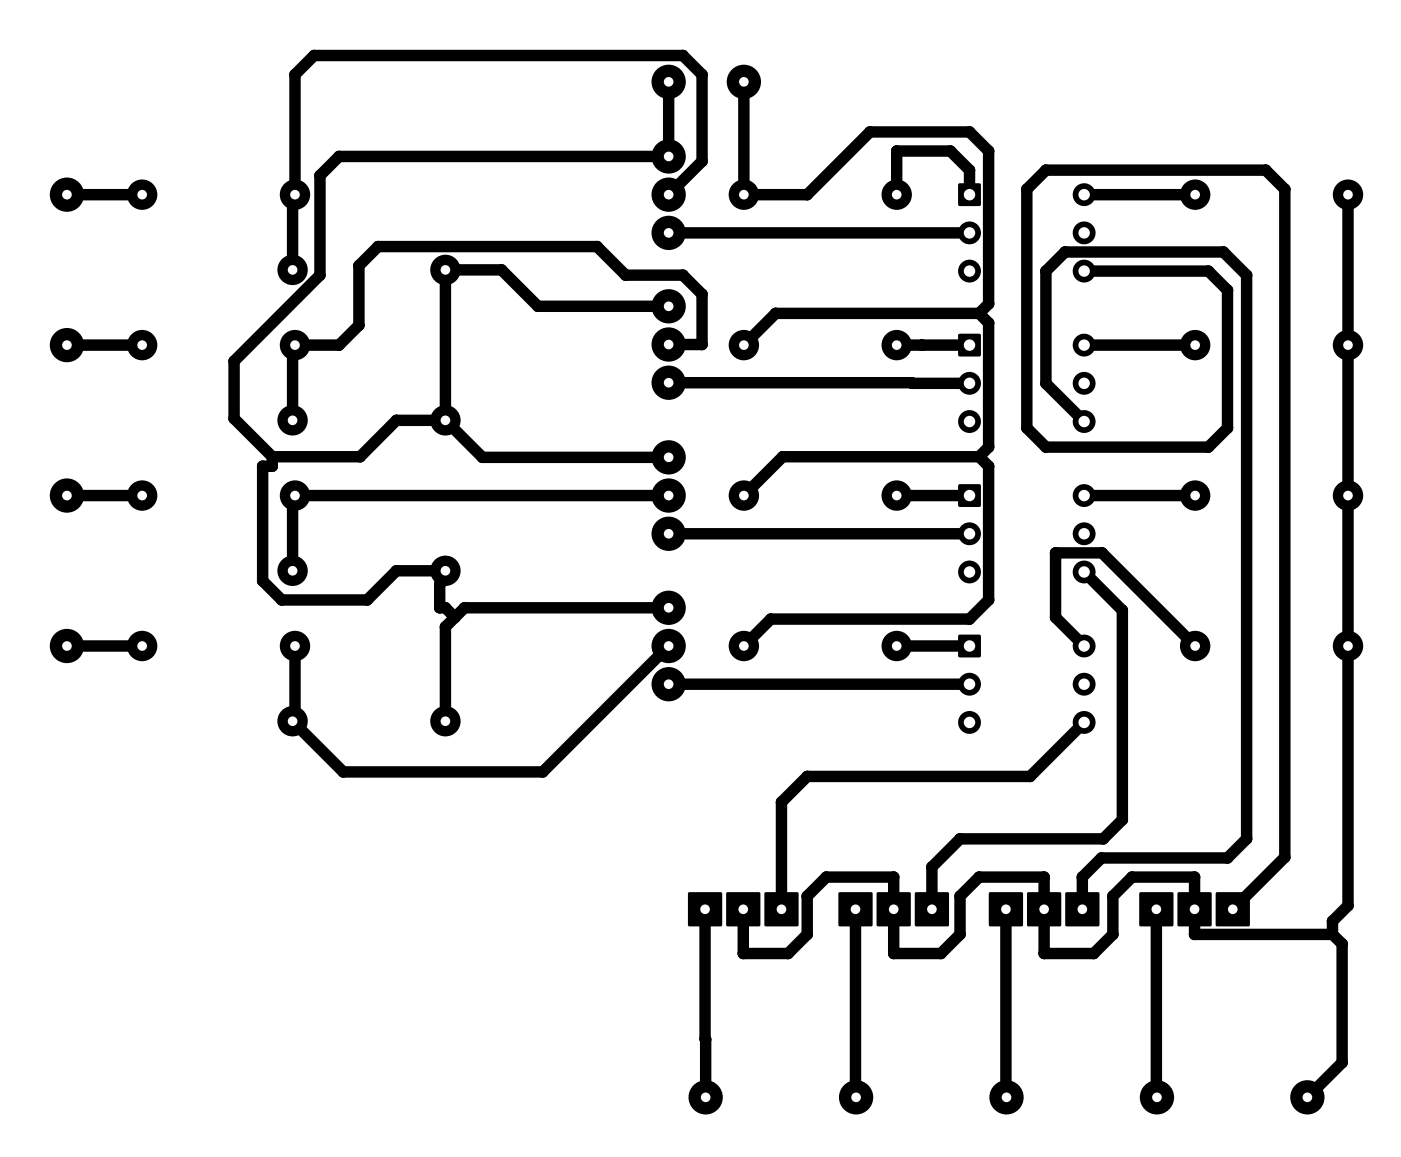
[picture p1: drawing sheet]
<svg xmlns="http://www.w3.org/2000/svg" width="93mm" height="77mm" viewBox="0 0 93 77" stroke-linecap="round" stroke-linejoin="round" font-family="sans-serif">
<g fill="#000">
<path d="M63.7 12.2h1.5v1.5h-1.5z" fill-rule="evenodd"/>
<path d="M63.7 22.2h1.5v1.5h-1.5z" fill-rule="evenodd"/>
<path d="M63.7 32.2h1.5v1.5h-1.5z" fill-rule="evenodd"/>
<path d="M45.8 59.3h2.2v2.2h-2.2z" fill-rule="evenodd"/>
<path d="M48.3 59.3h2.2v2.2h-2.2z" fill-rule="evenodd"/>
<path d="M50.8 59.3h2.3v2.2h-2.3z" fill-rule="evenodd"/>
<path d="M55.8 59.3h2.2v2.2h-2.2z" fill-rule="evenodd"/>
<path d="M58.3 59.3h2.2v2.2h-2.2z" fill-rule="evenodd"/>
<path d="M60.8 59.3h2.3v2.2h-2.3z" fill-rule="evenodd"/>
<path d="M63.7 42.2h1.5v1.5h-1.5z" fill-rule="evenodd"/>
<path d="M65.8 59.3h2.2v2.2h-2.2z" fill-rule="evenodd"/>
<path d="M68.3 59.3h2.2v2.2h-2.2z" fill-rule="evenodd"/>
<path d="M70.8 59.3h2.3v2.2h-2.3z" fill-rule="evenodd"/>
<path d="M75.8 59.3h2.2v2.2h-2.2z" fill-rule="evenodd"/>
<path d="M78.3 59.3h2.2v2.2h-2.2z" fill-rule="evenodd"/>
<path d="M80.8 59.3h2.3v2.2h-2.3z" fill-rule="evenodd"/>
<circle cx="4.4" cy="12.9" r="1.14"/>
<circle cx="9.4" cy="12.9" r="1.01"/>
<circle cx="19.4" cy="17.9" r="1.01"/>
<circle cx="19.4" cy="13.1" r=".38"/>
<circle cx="19.6" cy="12.9" r="1.01"/>
<circle cx="19.6" cy="5" r=".38"/>
<circle cx="20.9" cy="3.7" r=".38"/>
<circle cx="21.3" cy="11.7" r=".38"/>
<circle cx="21.3" cy="18.3" r=".38"/>
<circle cx="22.5" cy="10.4" r=".38"/>
<circle cx="23.9" cy="17.7" r=".38"/>
<circle cx="25.1" cy="16.4" r=".38"/>
<circle cx="29.6" cy="17.9" r="1.01"/>
<circle cx="33.3" cy="17.9" r=".38"/>
<circle cx="39.7" cy="16.4" r=".38"/>
<circle cx="41.6" cy="18.3" r=".38"/>
<circle cx="44.4" cy="5.4" r="1.14"/>
<circle cx="44.4" cy="10.4" r="1.14"/>
<circle cx="44.4" cy="15.5" r="1.14"/>
<circle cx="44.4" cy="12.9" r="1.14"/>
<circle cx="45.4" cy="18.3" r=".38"/>
<circle cx="45.4" cy="3.7" r=".38"/>
<circle cx="46.7" cy="5" r=".38"/>
<circle cx="46.7" cy="19.6" r=".38"/>
<circle cx="46.7" cy="10.7" r=".38"/>
<circle cx="49.4" cy="5.4" r="1.14"/>
<circle cx="49.4" cy="12.9" r="1.01"/>
<circle cx="53.7" cy="12.9" r=".38"/>
<circle cx="57.8" cy="8.8" r=".38"/>
<circle cx="59.6" cy="12.9" r="1.01"/>
<circle cx="59.6" cy="10" r=".38"/>
<circle cx="63.2" cy="10" r=".38"/>
<circle cx="64.4" cy="15.5" r=".76"/>
<circle cx="64.4" cy="18" r=".76"/>
<circle cx="64.4" cy="8.8" r=".38"/>
<circle cx="64.4" cy="11.3" r=".38"/>
<circle cx="65.7" cy="10" r=".38"/>
<circle cx="68.3" cy="12.6" r=".38"/>
<circle cx="69.5" cy="11.3" r=".38"/>
<circle cx="69.5" cy="18" r=".38"/>
<circle cx="70.8" cy="16.7" r=".38"/>
<circle cx="72.1" cy="18" r=".76"/>
<circle cx="72.1" cy="12.9" r=".76"/>
<circle cx="72.1" cy="15.5" r=".76"/>
<circle cx="72.1" cy="18" r=".38"/>
<circle cx="79.4" cy="12.9" r="1.01"/>
<circle cx="80.3" cy="18" r=".38"/>
<circle cx="81.3" cy="16.7" r=".38"/>
<circle cx="81.6" cy="19.3" r=".38"/>
<circle cx="82.9" cy="18.3" r=".38"/>
<circle cx="84.1" cy="11.3" r=".38"/>
<circle cx="85.4" cy="12.6" r=".38"/>
<circle cx="89.6" cy="12.9" r="1.01"/>
<circle cx="4.4" cy="22.9" r="1.14"/>
<circle cx="4.4" cy="32.9" r="1.14"/>
<circle cx="9.4" cy="32.9" r="1.01"/>
<circle cx="9.4" cy="22.9" r="1.01"/>
<circle cx="15.6" cy="27.8" r=".38"/>
<circle cx="15.6" cy="24" r=".38"/>
<circle cx="17.5" cy="31" r=".38"/>
<circle cx="17.5" cy="38.6" r=".38"/>
<circle cx="18.1" cy="31" r=".38"/>
<circle cx="18.1" cy="30.4" r=".38"/>
<circle cx="18.7" cy="39.9" r=".38"/>
<circle cx="19.4" cy="27.9" r="1.01"/>
<circle cx="19.4" cy="37.9" r="1.01"/>
<circle cx="19.4" cy="23.1" r=".38"/>
<circle cx="19.4" cy="33.1" r=".38"/>
<circle cx="19.6" cy="22.9" r="1.01"/>
<circle cx="19.6" cy="32.9" r="1.01"/>
<circle cx="22.5" cy="22.9" r=".38"/>
<circle cx="23.9" cy="21.6" r=".38"/>
<circle cx="23.9" cy="30.4" r=".38"/>
<circle cx="24.4" cy="39.9" r=".38"/>
<circle cx="26.3" cy="37.9" r=".38"/>
<circle cx="26.3" cy="27.9" r=".38"/>
<circle cx="29.2" cy="38.8" r=".38"/>
<circle cx="29.6" cy="27.9" r="1.01"/>
<circle cx="29.6" cy="37.9" r="1.01"/>
<circle cx="29.6" cy="38.4" r=".38"/>
<circle cx="32.1" cy="30.4" r=".38"/>
<circle cx="35.8" cy="20.4" r=".38"/>
<circle cx="44.4" cy="30.4" r="1.14"/>
<circle cx="44.4" cy="22.9" r="1.14"/>
<circle cx="44.4" cy="32.9" r="1.14"/>
<circle cx="44.4" cy="35.5" r="1.14"/>
<circle cx="44.4" cy="25.4" r="1.14"/>
<circle cx="44.4" cy="20.4" r="1.14"/>
<circle cx="46.7" cy="22.9" r=".38"/>
<circle cx="49.4" cy="22.9" r="1.01"/>
<circle cx="49.4" cy="32.9" r="1.01"/>
<circle cx="51.6" cy="20.8" r=".38"/>
<circle cx="52" cy="30.4" r=".38"/>
<circle cx="59.6" cy="32.9" r="1.01"/>
<circle cx="59.6" cy="22.9" r="1.01"/>
<circle cx="60.6" cy="25.4" r=".38"/>
<circle cx="60.6" cy="25.5" r=".38"/>
<circle cx="61.3" cy="22.9" r=".38"/>
<circle cx="64.4" cy="35.5" r=".76"/>
<circle cx="64.4" cy="25.5" r=".76"/>
<circle cx="64.4" cy="38" r=".76"/>
<circle cx="64.4" cy="28" r=".76"/>
<circle cx="64.4" cy="22.9" r=".38"/>
<circle cx="65.1" cy="30.4" r=".38"/>
<circle cx="65.1" cy="20.8" r=".38"/>
<circle cx="65.7" cy="39.9" r=".38"/>
<circle cx="65.7" cy="29.7" r=".38"/>
<circle cx="65.7" cy="20.2" r=".38"/>
<circle cx="65.7" cy="21.5" r=".38"/>
<circle cx="65.7" cy="31" r=".38"/>
<circle cx="68.3" cy="28.4" r=".38"/>
<circle cx="69.5" cy="25.5" r=".38"/>
<circle cx="69.5" cy="29.7" r=".38"/>
<circle cx="70.2" cy="36.7" r=".38"/>
<circle cx="72.1" cy="28" r=".76"/>
<circle cx="72.1" cy="35.5" r=".76"/>
<circle cx="72.1" cy="22.9" r=".76"/>
<circle cx="72.1" cy="25.5" r=".76"/>
<circle cx="72.1" cy="32.9" r=".76"/>
<circle cx="72.1" cy="38" r=".76"/>
<circle cx="72.1" cy="38" r=".38"/>
<circle cx="72.1" cy="28" r=".38"/>
<circle cx="73.3" cy="36.7" r=".38"/>
<circle cx="79.4" cy="32.9" r="1.01"/>
<circle cx="79.4" cy="22.9" r="1.01"/>
<circle cx="80.3" cy="29.7" r=".38"/>
<circle cx="81.6" cy="28.4" r=".38"/>
<circle cx="89.6" cy="22.9" r="1.01"/>
<circle cx="89.6" cy="32.9" r="1.01"/>
<circle cx="4.4" cy="42.9" r="1.14"/>
<circle cx="9.4" cy="42.9" r="1.01"/>
<circle cx="19.4" cy="47.9" r="1.01"/>
<circle cx="19.6" cy="42.9" r="1.01"/>
<circle cx="19.6" cy="47.8" r=".38"/>
<circle cx="22.8" cy="51.3" r=".38"/>
<circle cx="29.2" cy="40.4" r=".38"/>
<circle cx="29.6" cy="47.9" r="1.01"/>
<circle cx="29.6" cy="41.7" r=".38"/>
<circle cx="29.6" cy="40.4" r=".38"/>
<circle cx="30.2" cy="41" r=".38"/>
<circle cx="30.9" cy="40.4" r=".38"/>
<circle cx="36.1" cy="51.3" r=".38"/>
<circle cx="44.4" cy="42.9" r="1.14"/>
<circle cx="44.4" cy="40.4" r="1.14"/>
<circle cx="44.4" cy="45.5" r="1.14"/>
<circle cx="49.4" cy="42.9" r="1.01"/>
<circle cx="51.2" cy="41.1" r=".38"/>
<circle cx="51.9" cy="53.3" r=".38"/>
<circle cx="53.7" cy="59.6" r=".38"/>
<circle cx="53.7" cy="51.6" r=".38"/>
<circle cx="54.9" cy="58.3" r=".38"/>
<circle cx="59.4" cy="58.3" r=".38"/>
<circle cx="59.6" cy="42.9" r="1.01"/>
<circle cx="61.9" cy="57.6" r=".38"/>
<circle cx="63.8" cy="55.8" r=".38"/>
<circle cx="63.8" cy="59.6" r=".38"/>
<circle cx="64.4" cy="45.5" r=".76"/>
<circle cx="64.4" cy="48" r=".76"/>
<circle cx="64.4" cy="41.1" r=".38"/>
<circle cx="65.1" cy="58.3" r=".38"/>
<circle cx="68.5" cy="51.6" r=".38"/>
<circle cx="69.4" cy="58.3" r=".38"/>
<circle cx="70.2" cy="41" r=".38"/>
<circle cx="71.9" cy="58.3" r=".38"/>
<circle cx="72.1" cy="48" r=".76"/>
<circle cx="72.1" cy="45.5" r=".76"/>
<circle cx="72.1" cy="42.9" r=".76"/>
<circle cx="72.1" cy="48" r=".38"/>
<circle cx="73.2" cy="57" r=".38"/>
<circle cx="73.3" cy="55.8" r=".38"/>
<circle cx="74" cy="59.6" r=".38"/>
<circle cx="74.6" cy="54.5" r=".38"/>
<circle cx="74.6" cy="40.6" r=".38"/>
<circle cx="75.2" cy="58.3" r=".38"/>
<circle cx="79.4" cy="58.3" r=".38"/>
<circle cx="79.4" cy="42.9" r="1.01"/>
<circle cx="81.6" cy="57" r=".38"/>
<circle cx="82.9" cy="55.8" r=".38"/>
<circle cx="85.4" cy="57" r=".38"/>
<circle cx="89.6" cy="42.9" r="1.01"/>
<circle cx="46.9" cy="69" r=".38"/>
<circle cx="46.9" cy="72.9" r="1.14"/>
<circle cx="46.9" cy="69.1" r=".38"/>
<circle cx="49.4" cy="63.4" r=".38"/>
<circle cx="52.4" cy="63.4" r=".38"/>
<circle cx="53.7" cy="62.1" r=".38"/>
<circle cx="56.9" cy="72.9" r=".38"/>
<circle cx="56.9" cy="72.9" r="1.14"/>
<circle cx="59.4" cy="63.4" r=".38"/>
<circle cx="62.5" cy="63.4" r=".38"/>
<circle cx="63.8" cy="62.1" r=".38"/>
<circle cx="66.9" cy="72.9" r=".38"/>
<circle cx="66.9" cy="72.9" r="1.14"/>
<circle cx="69.4" cy="63.4" r=".38"/>
<circle cx="72.7" cy="63.4" r=".38"/>
<circle cx="74" cy="62.1" r=".38"/>
<circle cx="76.9" cy="72.9" r=".38"/>
<circle cx="76.9" cy="72.9" r="1.14"/>
<circle cx="79.4" cy="62.1" r=".38"/>
<circle cx="86.9" cy="72.9" r="1.14"/>
<circle cx="86.9" cy="72.9" r="1.01"/>
<circle cx="88.6" cy="62.1" r=".38"/>
<circle cx="88.6" cy="61.2" r=".38"/>
<circle cx="89.2" cy="70.6" r=".38"/>
<circle cx="89.2" cy="62.7" r=".38"/>
<circle cx="89.6" cy="60.2" r=".38"/>
</g>
<g fill="none" stroke="#000" stroke-width=".76">
<path d="M4.4 12.9h5M44.4 15.5h20M44.4 5.4v5h-21.9l-1.2 1.3v6.6l-5.7 5.7v3.8l2.5 2.6M44.4 12.9l2.3-2.2v-5.7l-1.3-1.3h-24.5l-1.3 1.3v7.9l-.2 .2v4.8M49.4 5.4v7.5h4.3l4.1-4.1h6.6l1.3 1.2v10.2l-.6 .6M59.6 12.9v-2.9h3.6l1.2 1.3v1.6M72.1 12.9h7.3M72.1 18h8.2l1.3 1.3v9.1l-1.3 1.3h-10.8l-1.2-1.3v-15.8l1.2-1.3h14.6l1.3 1.3v44.4l-3.5 3.4M89.6 12.9v47.3l-1 1v.9M4.4 22.9h5M4.4 32.9h5M18.1 30.4v.6h-.6v7.6l1.2 1.3h5.7l1.9-2h3.3v.5l-.4 .4v1.6h.4l.6 .6"/>
<path d="M29.6 27.9h-3.3l-2.4 2.5h-5.8M29.6 27.9l2.5 2.5h12.3M44.4 22.9h2.3v-3.3l-1.3-1.3h-3.8l-1.9-1.9h-14.6l-1.2 1.3v3.9l-1.4 1.3h-2.9l-.2 .2v4.8M44.4 25.4l20 .1M44.4 32.9h-24.8l-.2 .2v4.8M44.4 35.5h20M44.4 20.4h-8.6l-2.5-2.5h-3.7v10M59.6 22.9h4.8M59.6 32.9h4.8M65.1 20.8l.6 .7v8.2l-.6 .7M65.1 30.4l.6 .6v8.9l-1.3 1.2h-13.2l-1.8 1.8M65.1 30.4h-13.1l-2.6 2.5"/>
<path d="M65.1 20.8h-13.5l-2.2 2.1M72.1 22.9h7.3M72.1 28l-2.6-2.5v-7.5l1.3-1.3h10.5l1.6 1.6v37.5l-1.3 1.2h-8.4l-1.3 1.3v2.1M72.1 32.9h7.3M72.1 38l2.5 2.6v13.9l-1.3 1.3h-9.5l-1.9 1.8v2.8M4.4 42.9h5M19.6 42.9v4.9l-.2 .1 3.4 3.4h13.3l8.3-8.4M44.4 45.5h20M44.4 40.4h-13.5l-1.3 1.3v6.2M59.6 42.9h4.8M72.1 42.9l-1.9-1.9v-4.3h3.1l6.1 6.2M72.1 48l-3.6 3.6h-14.8l-1.8 1.7v7.1"/>
<path d="M46.9 60.4v12.5M49.4 60.4v3h3l1.3-1.3v-2.5l1.2-1.3h4.5v5.1h3.1l1.3-1.3v-2.5l1.3-1.3h4.3v5.1h3.3l1.3-1.3v-2.5l1.2-1.3h4.2v3.8h9.2M56.9 60.4v12.5M66.9 60.4v12.5M76.9 60.4v12.5M88.6 62.1l.6 .6v7.9l-2.3 2.3"/>
</g>
<g fill="#000">
<circle cx="72.1" cy="18" r=".38"/>
<circle cx="61.3" cy="22.9" r=".38"/>
<circle cx="64.4" cy="22.9" r=".38"/>
<circle cx="72.1" cy="28" r=".38"/>
<circle cx="72.1" cy="38" r=".38"/>
<circle cx="72.1" cy="48" r=".38"/>
</g>
<circle cx="86.9" cy="72.9" r=".32" fill="#fff"/>
<circle cx="76.9" cy="72.9" r="1.01" fill="#000"/>
<circle cx="76.9" cy="72.9" r=".32" fill="#fff"/>
<circle cx="66.9" cy="72.9" r="1.01" fill="#000"/>
<circle cx="66.9" cy="72.9" r=".32" fill="#fff"/>
<circle cx="56.9" cy="72.9" r="1.01" fill="#000"/>
<circle cx="56.9" cy="72.9" r=".32" fill="#fff"/>
<circle cx="46.9" cy="72.9" r="1.01" fill="#000"/>
<circle cx="46.9" cy="72.9" r=".32" fill="#fff"/>
<circle cx="79.4" cy="12.9" r=".89" fill="#000"/>
<circle cx="79.4" cy="12.9" r=".32" fill="#fff"/>
<circle cx="89.6" cy="12.9" r=".89" fill="#000"/>
<circle cx="89.6" cy="12.9" r=".32" fill="#fff"/>
<circle cx="79.4" cy="22.9" r=".89" fill="#000"/>
<circle cx="79.4" cy="22.9" r=".32" fill="#fff"/>
<circle cx="89.6" cy="22.9" r=".89" fill="#000"/>
<circle cx="89.6" cy="22.9" r=".32" fill="#fff"/>
<circle cx="79.4" cy="32.9" r=".89" fill="#000"/>
<circle cx="79.4" cy="32.9" r=".32" fill="#fff"/>
<circle cx="89.6" cy="32.9" r=".89" fill="#000"/>
<circle cx="89.6" cy="32.9" r=".32" fill="#fff"/>
<circle cx="79.4" cy="42.9" r=".89" fill="#000"/>
<circle cx="79.4" cy="42.9" r=".32" fill="#fff"/>
<circle cx="89.6" cy="42.9" r=".89" fill="#000"/>
<circle cx="89.6" cy="42.9" r=".32" fill="#fff"/>
<path d="M75.9 59.4h2v2h-2z" fill="#000"/>
<circle cx="76.9" cy="60.4" r=".32" fill="#fff"/>
<path d="M78.4 59.4h2v2h-2z" fill="#000"/>
<circle cx="79.4" cy="60.4" r=".32" fill="#fff"/>
<path d="M80.9 59.4h2.1v2h-2.1z" fill="#000"/>
<circle cx="81.9" cy="60.4" r=".32" fill="#fff"/>
<path d="M65.9 59.4h2v2h-2z" fill="#000"/>
<circle cx="66.9" cy="60.4" r=".32" fill="#fff"/>
<path d="M68.4 59.4h2v2h-2z" fill="#000"/>
<circle cx="69.4" cy="60.4" r=".32" fill="#fff"/>
<path d="M70.9 59.4h2.1v2h-2.1z" fill="#000"/>
<circle cx="71.9" cy="60.4" r=".32" fill="#fff"/>
<path d="M55.9 59.4h2v2h-2z" fill="#000"/>
<circle cx="56.9" cy="60.4" r=".32" fill="#fff"/>
<path d="M58.4 59.4h2v2h-2z" fill="#000"/>
<circle cx="59.4" cy="60.4" r=".32" fill="#fff"/>
<path d="M60.9 59.4h2.1v2h-2.1z" fill="#000"/>
<circle cx="61.9" cy="60.4" r=".32" fill="#fff"/>
<path d="M45.9 59.4h2v2h-2z" fill="#000"/>
<circle cx="46.9" cy="60.4" r=".32" fill="#fff"/>
<path d="M48.4 59.4h2v2h-2z" fill="#000"/>
<circle cx="49.4" cy="60.4" r=".32" fill="#fff"/>
<path d="M50.9 59.4h2.1v2h-2.1z" fill="#000"/>
<circle cx="51.9" cy="60.4" r=".32" fill="#fff"/>
<path d="M63.8 12.3h1.3v1.3h-1.3z" fill="#000"/>
<circle cx="64.4" cy="12.9" r=".38" fill="#fff"/>
<circle cx="64.4" cy="15.5" r=".63" fill="#000"/>
<circle cx="64.4" cy="15.5" r=".38" fill="#fff"/>
<circle cx="64.4" cy="18" r=".63" fill="#000"/>
<circle cx="64.4" cy="18" r=".38" fill="#fff"/>
<circle cx="72.1" cy="18" r=".63" fill="#000"/>
<circle cx="72.1" cy="18" r=".38" fill="#fff"/>
<circle cx="72.1" cy="15.5" r=".63" fill="#000"/>
<circle cx="72.1" cy="15.5" r=".38" fill="#fff"/>
<circle cx="72.1" cy="12.9" r=".63" fill="#000"/>
<circle cx="72.1" cy="12.9" r=".38" fill="#fff"/>
<path d="M63.8 22.3h1.3v1.3h-1.3z" fill="#000"/>
<circle cx="64.4" cy="22.9" r=".38" fill="#fff"/>
<circle cx="64.4" cy="25.5" r=".63" fill="#000"/>
<circle cx="64.4" cy="25.5" r=".38" fill="#fff"/>
<circle cx="64.4" cy="28" r=".63" fill="#000"/>
<circle cx="64.4" cy="28" r=".38" fill="#fff"/>
<circle cx="72.1" cy="28" r=".63" fill="#000"/>
<circle cx="72.1" cy="28" r=".38" fill="#fff"/>
<circle cx="72.1" cy="25.5" r=".63" fill="#000"/>
<circle cx="72.1" cy="25.5" r=".38" fill="#fff"/>
<circle cx="72.1" cy="22.9" r=".63" fill="#000"/>
<circle cx="72.1" cy="22.9" r=".38" fill="#fff"/>
<path d="M63.8 32.3h1.3v1.3h-1.3z" fill="#000"/>
<circle cx="64.4" cy="32.9" r=".38" fill="#fff"/>
<circle cx="64.4" cy="35.5" r=".63" fill="#000"/>
<circle cx="64.4" cy="35.5" r=".38" fill="#fff"/>
<circle cx="64.4" cy="38" r=".63" fill="#000"/>
<circle cx="64.4" cy="38" r=".38" fill="#fff"/>
<circle cx="72.1" cy="38" r=".63" fill="#000"/>
<circle cx="72.1" cy="38" r=".38" fill="#fff"/>
<circle cx="72.1" cy="35.5" r=".63" fill="#000"/>
<circle cx="72.1" cy="35.5" r=".38" fill="#fff"/>
<circle cx="72.1" cy="32.9" r=".63" fill="#000"/>
<circle cx="72.1" cy="32.9" r=".38" fill="#fff"/>
<path d="M63.8 42.3h1.3v1.3h-1.3z" fill="#000"/>
<circle cx="64.4" cy="42.9" r=".38" fill="#fff"/>
<circle cx="64.4" cy="45.5" r=".63" fill="#000"/>
<circle cx="64.4" cy="45.5" r=".38" fill="#fff"/>
<circle cx="64.4" cy="48" r=".63" fill="#000"/>
<circle cx="64.4" cy="48" r=".38" fill="#fff"/>
<circle cx="72.1" cy="48" r=".63" fill="#000"/>
<circle cx="72.1" cy="48" r=".38" fill="#fff"/>
<circle cx="72.1" cy="45.5" r=".63" fill="#000"/>
<circle cx="72.1" cy="45.5" r=".38" fill="#fff"/>
<circle cx="72.1" cy="42.9" r=".63" fill="#000"/>
<circle cx="72.1" cy="42.9" r=".38" fill="#fff"/>
<circle cx="49.4" cy="12.9" r=".89" fill="#000"/>
<circle cx="49.4" cy="12.9" r=".32" fill="#fff"/>
<circle cx="59.6" cy="12.9" r=".89" fill="#000"/>
<circle cx="59.6" cy="12.9" r=".32" fill="#fff"/>
<circle cx="49.4" cy="22.9" r=".89" fill="#000"/>
<circle cx="49.4" cy="22.9" r=".32" fill="#fff"/>
<circle cx="59.6" cy="22.9" r=".89" fill="#000"/>
<circle cx="59.6" cy="22.9" r=".32" fill="#fff"/>
<circle cx="49.4" cy="32.9" r=".89" fill="#000"/>
<circle cx="49.4" cy="32.9" r=".32" fill="#fff"/>
<circle cx="59.6" cy="32.9" r=".89" fill="#000"/>
<circle cx="59.6" cy="32.9" r=".32" fill="#fff"/>
<circle cx="49.4" cy="42.9" r=".89" fill="#000"/>
<circle cx="49.4" cy="42.9" r=".32" fill="#fff"/>
<circle cx="59.6" cy="42.9" r=".89" fill="#000"/>
<circle cx="59.6" cy="42.9" r=".32" fill="#fff"/>
<circle cx="49.4" cy="5.4" r="1.01" fill="#000"/>
<circle cx="49.4" cy="5.4" r=".32" fill="#fff"/>
<circle cx="44.4" cy="5.4" r="1.01" fill="#000"/>
<circle cx="44.4" cy="5.4" r=".32" fill="#fff"/>
<circle cx="44.4" cy="15.5" r="1.01" fill="#000"/>
<circle cx="44.4" cy="15.5" r=".32" fill="#fff"/>
<circle cx="44.4" cy="10.4" r="1.01" fill="#000"/>
<circle cx="44.4" cy="10.4" r=".32" fill="#fff"/>
<circle cx="44.4" cy="12.9" r="1.01" fill="#000"/>
<circle cx="44.4" cy="12.9" r=".32" fill="#fff"/>
<circle cx="44.4" cy="25.4" r="1.01" fill="#000"/>
<circle cx="44.4" cy="25.4" r=".32" fill="#fff"/>
<circle cx="44.4" cy="20.4" r="1.01" fill="#000"/>
<circle cx="44.4" cy="20.4" r=".32" fill="#fff"/>
<circle cx="44.4" cy="22.9" r="1.01" fill="#000"/>
<circle cx="44.4" cy="22.9" r=".32" fill="#fff"/>
<circle cx="44.4" cy="35.5" r="1.01" fill="#000"/>
<circle cx="44.4" cy="35.5" r=".32" fill="#fff"/>
<circle cx="44.4" cy="30.4" r="1.01" fill="#000"/>
<circle cx="44.4" cy="30.4" r=".32" fill="#fff"/>
<circle cx="44.4" cy="32.9" r="1.01" fill="#000"/>
<circle cx="44.4" cy="32.9" r=".32" fill="#fff"/>
<circle cx="44.4" cy="45.5" r="1.01" fill="#000"/>
<circle cx="44.4" cy="45.5" r=".32" fill="#fff"/>
<circle cx="44.4" cy="40.4" r="1.01" fill="#000"/>
<circle cx="44.4" cy="40.4" r=".32" fill="#fff"/>
<circle cx="44.4" cy="42.9" r="1.01" fill="#000"/>
<circle cx="44.4" cy="42.9" r=".32" fill="#fff"/>
<circle cx="4.4" cy="12.9" r="1.01" fill="#000"/>
<circle cx="4.4" cy="12.9" r=".32" fill="#fff"/>
<circle cx="4.4" cy="22.9" r="1.01" fill="#000"/>
<circle cx="4.4" cy="22.9" r=".32" fill="#fff"/>
<circle cx="4.4" cy="32.9" r="1.01" fill="#000"/>
<circle cx="4.4" cy="32.9" r=".32" fill="#fff"/>
<circle cx="4.4" cy="42.9" r="1.01" fill="#000"/>
<circle cx="4.4" cy="42.9" r=".32" fill="#fff"/>
<circle cx="9.4" cy="12.9" r=".89" fill="#000"/>
<circle cx="9.4" cy="12.9" r=".32" fill="#fff"/>
<circle cx="19.6" cy="12.9" r=".89" fill="#000"/>
<circle cx="19.6" cy="12.9" r=".32" fill="#fff"/>
<circle cx="9.4" cy="22.9" r=".89" fill="#000"/>
<circle cx="9.4" cy="22.9" r=".32" fill="#fff"/>
<circle cx="19.6" cy="22.9" r=".89" fill="#000"/>
<circle cx="19.6" cy="22.9" r=".32" fill="#fff"/>
<circle cx="9.4" cy="32.9" r=".89" fill="#000"/>
<circle cx="9.4" cy="32.9" r=".32" fill="#fff"/>
<circle cx="19.6" cy="32.9" r=".89" fill="#000"/>
<circle cx="19.6" cy="32.9" r=".32" fill="#fff"/>
<circle cx="9.4" cy="42.9" r=".89" fill="#000"/>
<circle cx="9.4" cy="42.9" r=".32" fill="#fff"/>
<circle cx="19.6" cy="42.9" r=".89" fill="#000"/>
<circle cx="19.6" cy="42.9" r=".32" fill="#fff"/>
<circle cx="19.4" cy="27.9" r=".89" fill="#000"/>
<circle cx="19.4" cy="27.9" r=".32" fill="#fff"/>
<circle cx="29.6" cy="27.9" r=".89" fill="#000"/>
<circle cx="29.6" cy="27.9" r=".32" fill="#fff"/>
<circle cx="19.4" cy="37.9" r=".89" fill="#000"/>
<circle cx="19.4" cy="37.9" r=".32" fill="#fff"/>
<circle cx="29.6" cy="37.9" r=".89" fill="#000"/>
<circle cx="29.6" cy="37.9" r=".32" fill="#fff"/>
<circle cx="19.4" cy="47.9" r=".89" fill="#000"/>
<circle cx="19.4" cy="47.9" r=".32" fill="#fff"/>
<circle cx="29.6" cy="47.9" r=".89" fill="#000"/>
<circle cx="29.6" cy="47.9" r=".32" fill="#fff"/>
<circle cx="19.4" cy="17.9" r=".89" fill="#000"/>
<circle cx="19.4" cy="17.9" r=".32" fill="#fff"/>
<circle cx="29.6" cy="17.9" r=".89" fill="#000"/>
<circle cx="29.6" cy="17.9" r=".32" fill="#fff"/>
</svg>
